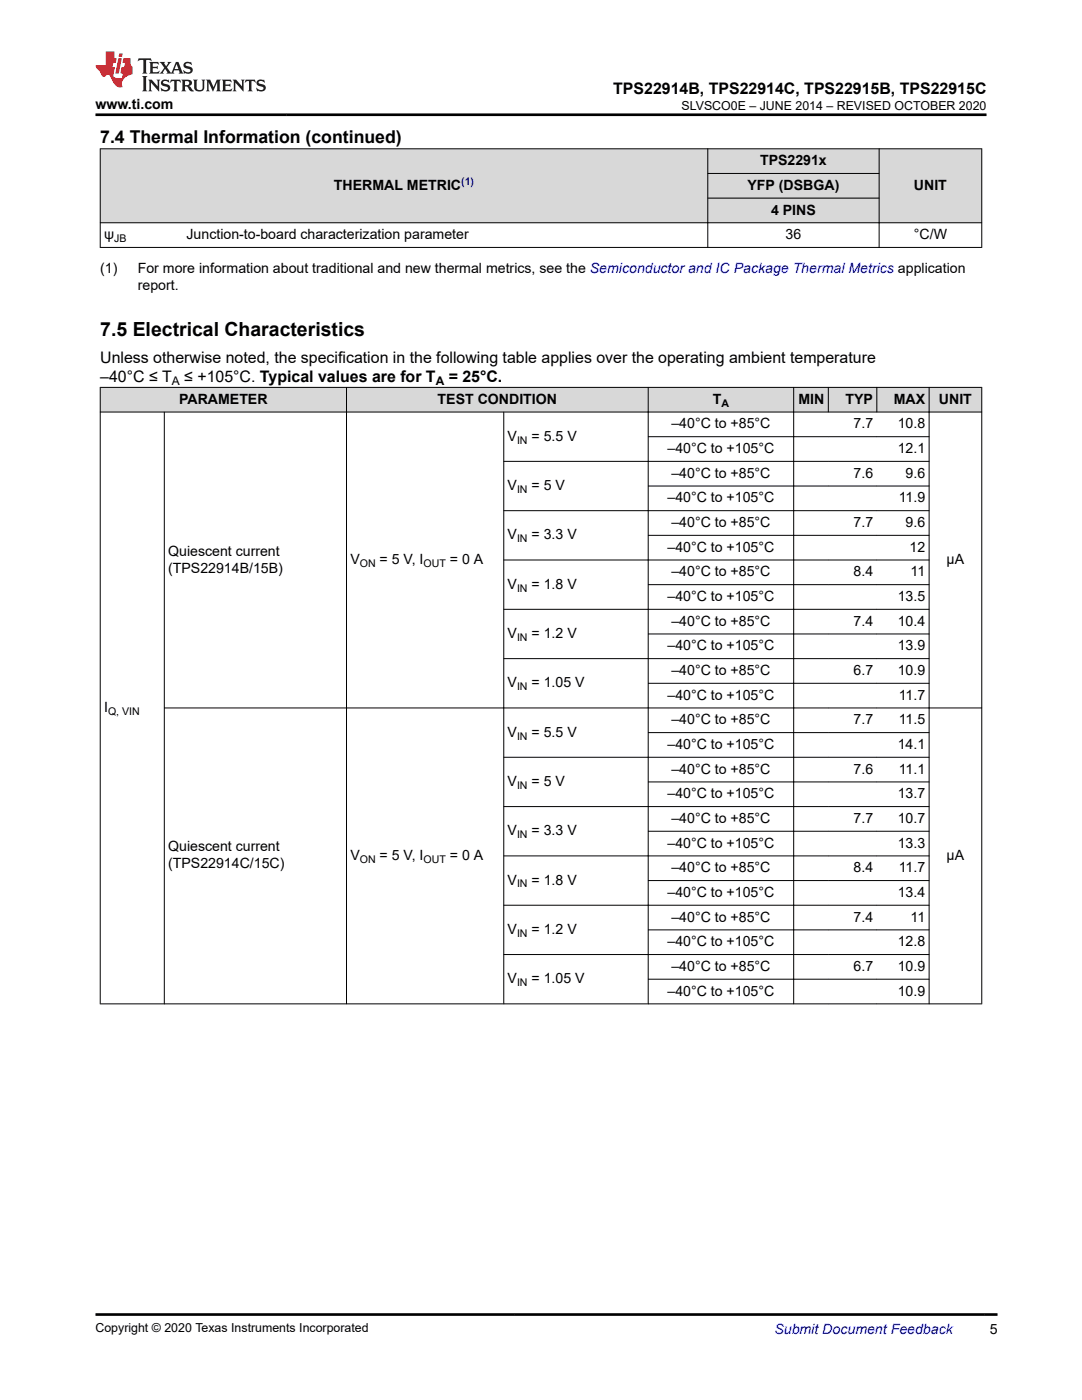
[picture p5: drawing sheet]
<svg xmlns="http://www.w3.org/2000/svg" width="216mm" height="279mm" viewBox="0 0 216 279" stroke-linecap="round" stroke-linejoin="round" font-family="sans-serif">
<defs><g id="words">
<text font-size="3.9" x="20" y="67">7.5 Electrical Characteristics</text>
<text font-size="3.5" x="20" y="28.5">7.4 Thermal Information (continued)</text>
<g font-size="3.2">
<text x="122.4" y="18.7">TPS22914B, TPS22914C, TPS22915B, TPS22915C</text>
<text x="20" y="72.4">Unless otherwise noted, the specification in the following table applies over the operating ambient temperature</text>
<text x="20" y="76.3">–40°C ≤ T</text>
<text x="36.8" y="76.3">≤ +105°C. Typical values are for T</text>
<text x="89.5" y="76.3">= 25°C.</text>
</g>
<g font-size="2.8">
<text x="19.1" y="21.8">www.ti.com</text>
<text x="151.7" y="33">TPS2291x</text>
<text x="66.6" y="37.9">THERMAL METRIC</text>
<text x="149.2" y="37.9">YFP (DSBGA)</text>
<text x="182.4" y="37.9">UNIT</text>
<text x="20.8" y="47.7">ψ</text>
<text x="37.2" y="47.7">Junction-to-board characterization parameter</text>
<text x="153.9" y="42.8">4 PINS</text>
<text x="156.8" y="47.7">36</text>
<text x="182.4" y="47.7">°C/W</text>
<text x="20" y="54.5">(1)</text>
<text x="27.5" y="57.9">report.</text>
<text x="27.5" y="54.5">For more information about traditional and new thermal metrics, see the Semiconductor and IC Package Thermal Metrics application</text>
<text x="35.7" y="80.6">PARAMETER</text>
<text x="87.3" y="80.6">TEST CONDITION</text>
<text x="142.2" y="80.6">T</text>
<text x="159.3" y="80.6">MIN</text>
<text x="168.7" y="80.6">TYP</text>
<text x="178.4" y="80.6">MAX</text>
<text x="187.4" y="80.6">UNIT</text>
<text x="101.3" y="88">V</text>
<text x="106.1" y="88">= 5.5 V</text>
<text x="134" y="85.5">–40°C to +85°C</text>
<text x="170.3" y="85.5">7.7</text>
<text x="179.1" y="85.5">10.8</text>
<text x="133.2" y="90.4">–40°C to +105°C</text>
<text x="134" y="95.3">–40°C to +85°C</text>
<text x="170.3" y="95.3">7.6</text>
<text x="179.1" y="90.4">12.1</text>
<text x="180.7" y="95.3">9.6</text>
<text x="101.3" y="97.8">V</text>
<text x="106.1" y="97.8">= 5 V</text>
<text x="133.2" y="100.3">–40°C to +105°C</text>
<text x="179.3" y="100.3">11.9</text>
<text x="101.3" y="107.7">V</text>
<text x="106.1" y="107.7">= 3.3 V</text>
<text x="134" y="105.2">–40°C to +85°C</text>
<text x="170.3" y="105.2">7.7</text>
<text x="180.7" y="105.2">9.6</text>
<text x="33.6" y="110.9">Quiescent current</text>
<text x="69.9" y="112.6">V</text>
<text x="75.7" y="112.6">= 5 V, I</text>
<text x="89.8" y="112.6">= 0 A</text>
<text x="133.2" y="110.1">–40°C to +105°C</text>
<text x="181.5" y="110.1">12</text>
<text x="188.9" y="112.6">µA</text>
<text x="33.6" y="114.3">(TPS22914B/15B)</text>
<text x="101.3" y="117.5">V</text>
<text x="106.1" y="117.5">= 1.8 V</text>
<text x="133.2" y="120">–40°C to +105°C</text>
<text x="134" y="115">–40°C to +85°C</text>
<text x="170.3" y="115">8.4</text>
<text x="179.1" y="120">13.5</text>
<text x="181.7" y="115">11</text>
<text x="134" y="124.9">–40°C to +85°C</text>
<text x="170.3" y="124.9">7.4</text>
<text x="179.1" y="124.9">10.4</text>
<text x="101.3" y="127.3">V</text>
<text x="106.1" y="127.3">= 1.2 V</text>
<text x="133.2" y="129.8">–40°C to +105°C</text>
<text x="179.1" y="129.8">13.9</text>
<text x="101.3" y="137.2">V</text>
<text x="106.1" y="137.2">= 1.05 V</text>
<text x="134" y="134.7">–40°C to +85°C</text>
<text x="170.3" y="134.7">6.7</text>
<text x="179.1" y="134.7">10.9</text>
<text x="20.8" y="142.1">I</text>
<text x="133.2" y="139.6">–40°C to +105°C</text>
<text x="179.3" y="139.6">11.7</text>
<text x="101.3" y="147">V</text>
<text x="106.1" y="147">= 5.5 V</text>
<text x="133.2" y="149.5">–40°C to +105°C</text>
<text x="134" y="144.6">–40°C to +85°C</text>
<text x="170.3" y="144.6">7.7</text>
<text x="179.1" y="149.5">14.1</text>
<text x="179.3" y="144.6">11.5</text>
<text x="134" y="154.4">–40°C to +85°C</text>
<text x="170.3" y="154.4">7.6</text>
<text x="179.3" y="154.4">11.1</text>
<text x="101.3" y="156.9">V</text>
<text x="106.1" y="156.9">= 5 V</text>
<text x="133.2" y="159.3">–40°C to +105°C</text>
<text x="179.1" y="159.3">13.7</text>
<text x="101.3" y="166.7">V</text>
<text x="106.1" y="166.7">= 3.3 V</text>
<text x="134" y="164.2">–40°C to +85°C</text>
<text x="170.3" y="164.2">7.7</text>
<text x="179.1" y="164.2">10.7</text>
<text x="33.6" y="169.9">Quiescent current</text>
<text x="33.6" y="173.3">(TPS22914C/15C)</text>
<text x="69.9" y="171.6">V</text>
<text x="75.8" y="171.6">= 5 V, I</text>
<text x="89.8" y="171.6">= 0 A</text>
<text x="133.2" y="169.2">–40°C to +105°C</text>
<text x="179.1" y="169.2">13.3</text>
<text x="188.9" y="171.6">µA</text>
<text x="101.3" y="176.5">V</text>
<text x="106.1" y="176.5">= 1.8 V</text>
<text x="133.2" y="179">–40°C to +105°C</text>
<text x="134" y="174.1">–40°C to +85°C</text>
<text x="170.3" y="174.1">8.4</text>
<text x="179.1" y="179">13.4</text>
<text x="179.3" y="174.1">11.7</text>
<text x="134" y="183.9">–40°C to +85°C</text>
<text x="170.3" y="183.9">7.4</text>
<text x="181.7" y="183.9">11</text>
<text x="101.3" y="186.4">V</text>
<text x="106.1" y="186.4">= 1.2 V</text>
<text x="133.2" y="188.9">–40°C to +105°C</text>
<text x="179.1" y="188.9">12.8</text>
<text x="101.3" y="196.2">V</text>
<text x="106.1" y="196.2">= 1.05 V</text>
<text x="134" y="193.8">–40°C to +85°C</text>
<text x="170.3" y="193.8">6.7</text>
<text x="179.1" y="193.8">10.9</text>
<text x="133.2" y="198.7">–40°C to +105°C</text>
<text x="179.1" y="198.7">10.9</text>
<text x="197.5" y="266.1">5</text>
</g>
<text font-size="2.8" fill="#00f" x="154.5" y="266.2">Submit Document Feedback</text>
<g font-size="2.5">
<text x="136" y="21.9">SLVSCO0E – JUNE 2014 – REVISED OCTOBER 2020</text>
<text x="19.1" y="265.9">Copyright © 2020 Texas Instruments Incorporated</text>
</g>
<g font-size="2.4">
<text x="34.3" y="76.9">A</text>
<text x="86.9" y="76.9">A</text>
</g>
<text font-size="2.1" fill="#00f" x="92" y="36.9">(1)</text>
<g font-size="2.1">
<text x="22.8" y="48.3">JB</text>
<text x="144" y="81.1">A</text>
<text x="103.2" y="88.5">IN</text>
<text x="103.2" y="98.4">IN</text>
<text x="71.8" y="113.1">ON</text>
<text x="84.5" y="113.1">OUT</text>
<text x="103.2" y="108.2">IN</text>
<text x="103.2" y="118.1">IN</text>
<text x="103.2" y="127.9">IN</text>
<text x="103.2" y="137.7">IN</text>
<text x="21.6" y="142.7">Q, VIN</text>
<text x="103.2" y="147.6">IN</text>
<text x="103.2" y="157.4">IN</text>
<text x="103.2" y="167.3">IN</text>
<text x="71.8" y="172.2">ON</text>
<text x="84.5" y="172.2">OUT</text>
<text x="103.2" y="177.1">IN</text>
<text x="103.2" y="187">IN</text>
<text x="103.2" y="196.8">IN</text>
</g>
</g></defs>
<g fill="#d8d8d8">
<path d="M20 29.7h175.9v4.9h-175.9z" fill-rule="evenodd"/>
<path d="M20 34.6h175.9v4.9h-175.9z" fill-rule="evenodd"/>
<path d="M20 39.5h175.9v5h-175.9z" fill-rule="evenodd"/>
<path d="M20.1 29.8h121.1v14.6h-121.1z" fill-rule="evenodd"/>
<path d="M141.3 29.8h34.1v4.8h-34.1z" fill-rule="evenodd"/>
<path d="M175.5 29.8h20.3v14.6h-20.3z" fill-rule="evenodd"/>
<path d="M141.3 34.7h34.1v4.8h-34.1z" fill-rule="evenodd"/>
<path d="M141.3 39.6h34.1v4.8h-34.1z" fill-rule="evenodd"/>
</g>
<path d="M19.9 29.7h176.1M20 29.6v19.8M141.2 34.6h34.3M141.2 39.5h34.3M141.2 29.6v19.8M175.4 29.6v19.8M195.9 29.6v19.8M19.9 44.5h176.1M19.9 49.4h176.1" fill="none" stroke="#000" stroke-width=".2"/>
<g fill="#d8d8d8">
<path d="M20 77.3h175.9v4.9h-175.9z" fill-rule="evenodd"/>
<path d="M20.1 77.4h49v4.8h-49z" fill-rule="evenodd"/>
<path d="M69.2 77.4h60.1v4.8h-60.1z" fill-rule="evenodd"/>
<path d="M129.4 77.4h28.9v4.8h-28.9z" fill-rule="evenodd"/>
<path d="M158.4 77.4h6.8v4.8h-6.8z" fill-rule="evenodd"/>
<path d="M165.3 77.4h9.6v4.8h-9.6z" fill-rule="evenodd"/>
<path d="M175 77.4h10.3v4.8h-10.3z" fill-rule="evenodd"/>
<path d="M185.5 77.4h10.3v4.8h-10.3z" fill-rule="evenodd"/>
</g>
<g fill="none" stroke="#000" stroke-width=".2">
<path d="M19.9 77.3h176.1M20 77.2v123.2M69.1 77.2v123.2M129.3 77.2v123.2M158.4 77.2v123.2M165.3 77.2v5.1M175 77.2v5.1M185.4 77.2v123.2M195.9 77.2v123.2M19.9 82.2h176.1M32.8 82.2v118.2M100.5 92.1h85"/>
<path d="M100.5 82.2v118.2M129.3 87.2h56.2M129.3 97h56.2M100.5 111.8h85M129.3 106.8h56.2M129.3 116.7h56.2M185.5 101.9h-85M100.5 131.4h85M129.3 126.5h56.2M129.3 136.4h56.2M185.5 121.6h-85M32.7 141.3h163.3"/>
<path d="M100.5 151.1h85M129.3 146.2h56.2M129.3 156.1h56.2M100.5 170.8h85M129.3 165.9h56.2M129.3 175.7h56.2M185.5 161h-85M100.5 180.7h85M100.5 190.5h85M129.3 185.6h56.2M129.3 195.4h56.2M19.9 200.3h176.1"/>
</g>
<path d="M27.7 11.6l-.2 .6 .5-.2h.6v.1v2.2l-.2 .4h1l-.2-.4v-2.2v-.1h.5l.5 .2-.1-.6zM29.8 12.4l.2 .3v1.6l-.2 .4h1.9l.1-.6a1.08 1.08 0 0 1-1.3 .2v-.7h.6l.4 .2v-.7l-.4 .2h-.6v-.5l.2-.2a1 1 0 0 1 1 .3l-.1-.5zM31.8 12.4l1 1.1-1 1.2h.9l-.2-.2 .4-.8 .5 .8-.2 .2h1.6l-.2-.2 .1-.5h1l.1 .5-.1 .2h.9l-.2-.4-.8-1.9h-.5l-1 2.1-.8-1.1 .9-1h-.8l.2 .2-.5 .6-.3-.6 .1-.2zM35.2 12.8l.4 1h-.8zM36.8 12.5a.65 .65 0 0 0-.2 .7 .65 .65 0 0 0 .6 .5l.7 .1 .1 .3a.79 .79 0 0 1-.7 .4 .79 .79 0 0 1-.7-.5l.1 .7 .2-.1a.93 .93 0 0 0 1.1 0 .93 .93 0 0 0 .4-.9 1.46 1.46 0 0 0-1.2-.6l-.1-.3a1.09 1.09 0 0 1 1.2 .2l-.2-.6-.1 .1-.6-.2zM28.4 15.2l.2 .4v2.2l-.2 .4h1l-.2-.4v-2.2l.2-.4zM29.6 15.9l.2 .4v1.5l-.2 .4h.8l-.3-.4v-1.3l1.7 1.8v-2l.2-.4h-.8l.2 .2 .1 1.1-1.2-1.3zM32.3 16a.65 .65 0 0 0-.2 .8 .65 .65 0 0 0 .7 .4l.6 .2 .1 .2a.79 .79 0 0 1-.7 .4 .79 .79 0 0 1-.7-.5l.1 .7 .2-.1a.93 .93 0 0 0 1.1 .1 .93 .93 0 0 0 .4-1 1.46 1.46 0 0 0-1.2-.5l-.1-.4a1.09 1.09 0 0 1 1.2 .2l-.2-.6-.1 .1-.6-.1zM34.1 15.9l-.1 .6a.63 .63 0 0 1 .7-.3l.1 1.6-.3 .4h1l-.2-.4v-1.6a.66 .66 0 0 1 .8 .3l-.1-.6zM36.2 15.9l.2 .4v1.5l-.2 .4h.9l-.2-.2v-.7h.5l.1 .2a.79 .79 0 0 0 1.2 .6l-1-.9a.61 .61 0 0 0 .6-.6 .61 .61 0 0 0-.5-.7zM36.9 16.2h.2a.47 .47 0 0 1 .5 .1 .47 .47 0 0 1 .1 .5l-.2 .1-.6 .1zM38.5 15.9l.2 .2a2.27 2.27 0 0 0 .4 2 1.04 1.04 0 0 0 1.7-.7v-1.3l.2-.2h-.8l.2 .4v1.1a.6 .6 0 0 1-.6 .6 .6 .6 0 0 1-.6-.6v-1.1l.3-.4zM41.1 15.9l.2 .4v1.5l-.2 .4h.7l-.2-.4v-1.4l.9 1.9 .8-1.9v1.4l-.2 .4h1l-.3-.4v-1.5l.3-.4h-.8l-.7 1.5-.7-1.5zM44.3 15.9l.2 .4v1.5l-.2 .4h1.9l.1-.6a1.09 1.09 0 0 1-1.3 .2v-.7h.6l.4 .2v-.6l-.4 .2h-.6v-.6l.2-.1a1.01 1.01 0 0 1 1 .3l-.1-.6zM46.4 15.9l.3 .4v1.5l-.3 .4h.8l-.2-.4v-1.3l1.6 1.8v-2l.2-.4h-.7l.2 .2v1.1l-1.2-1.3zM49 15.9l-.1 .6a.63 .63 0 0 1 .8-.3v1.6l-.3 .4h1l-.2-.4v-1.6a.66 .66 0 0 1 .8 .3l-.1-.6zM51.4 16a.65 .65 0 0 0-.2 .8 .65 .65 0 0 0 .6 .4l.6 .2 .2 .2a.79 .79 0 0 1-.8 .4 .79 .79 0 0 1-.6-.5l.1 .7 .2-.1a.93 .93 0 0 0 1 .1 .93 .93 0 0 0 .5-1 1.46 1.46 0 0 0-1.3-.5l-.1-.4a1.09 1.09 0 0 1 1.3 .2l-.2-.6-.2 .1-.5-.1z" fill="#231f20"/>
<path d="M21.1 10.3v2.7h-2v.4l.9 1a.95 .95 0 0 0 .9 .9 .59 .59 0 0 1 .6-.4 .59 .59 0 0 1 .5 .3l.4 .8a1.59 1.59 0 0 0 2.1 1.4 1.61 1.61 0 0 1 1-2.3l1-.3-.1-1.5a1.59 1.59 0 0 1-.4-1.7h-1.4l-.2 .9h.5l-.1 .9h-.5l-.2 .9v.3l.4 .1-.2 .9h-.6a.73 .73 0 0 1-1.1-.7l.3-1.5h-.5l.2-.9h.5l.2-.9h-.5v-1.3zM23.6 11.6l-.6 3.1h.7l.6-3.1zM23.8 10.7l-.1 .6h.7l.1-.6z" fill="#ed1c24"/>
<path d="M19.1 22.9h177.8M19 262.3h180" fill="none" stroke="#000" stroke-width=".53"/>
<use href="#words"/>
</svg>
